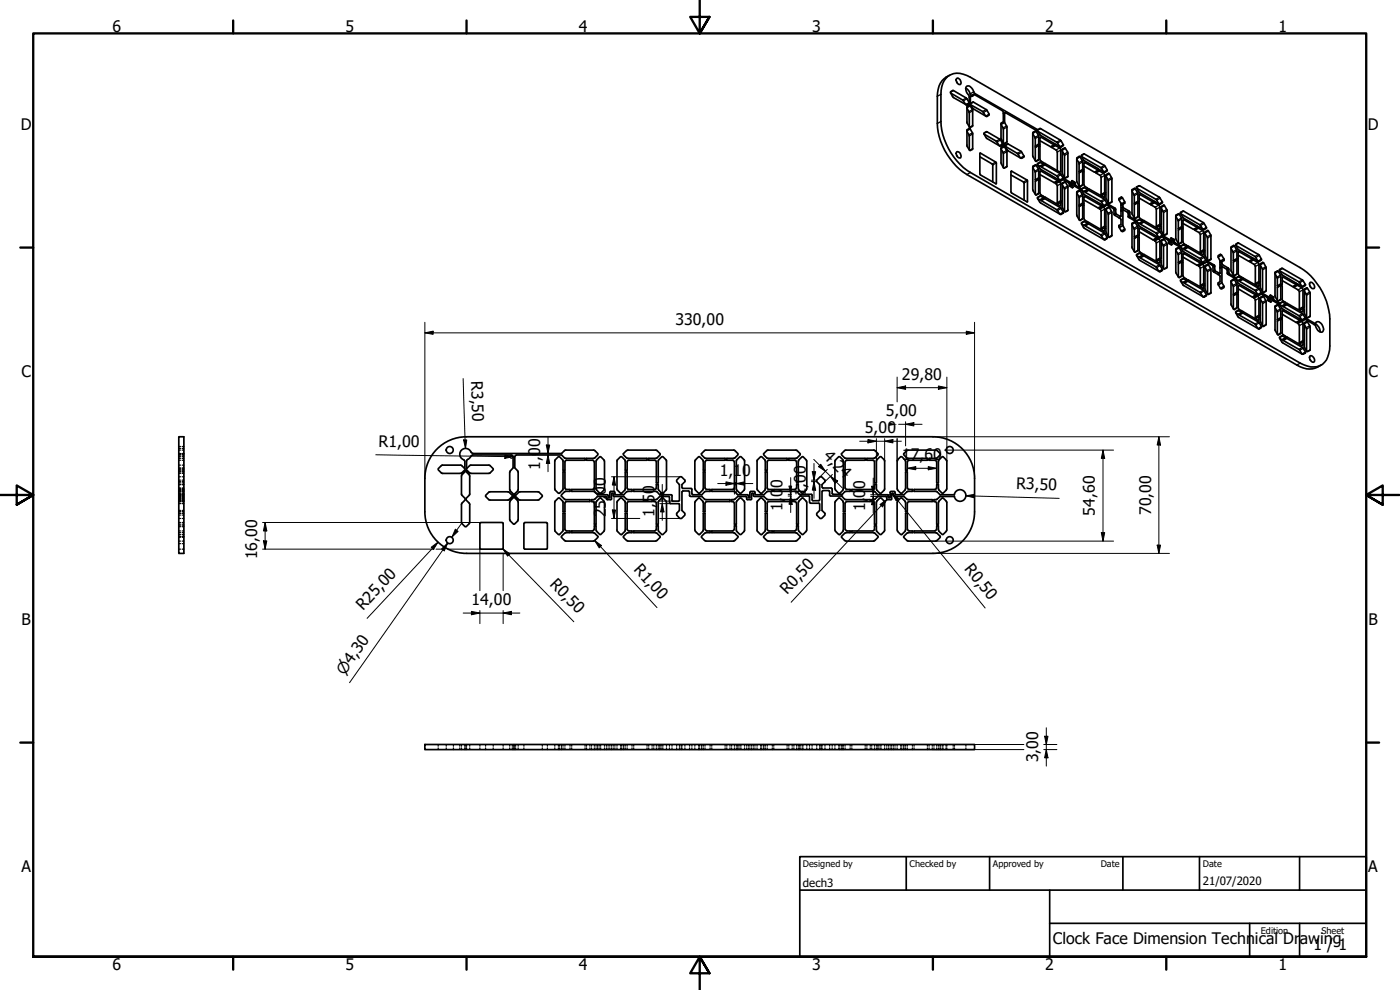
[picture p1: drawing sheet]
<svg xmlns="http://www.w3.org/2000/svg" width="420mm" height="297mm" viewBox="0 0 420 297" stroke-linecap="round" stroke-linejoin="round" font-family="sans-serif">
<defs><g id="words">
<g font-size="4.8">
<text x="33.7" y="9.6">6</text>
<text x="103.7" y="9.6">5</text>
<text x="173.7" y="9.6">4</text>
<text x="243.7" y="9.6">3</text>
<text x="313.7" y="9.6">2</text>
<text x="383.7" y="9.6">1</text>
<text x="6.2" y="38.9">D</text>
<text x="410.5" y="38.9">D</text>
<text x="202.7" y="97.5">330,00</text>
<text x="6.4" y="113.1">C</text>
<text x="270.7" y="113.9">29,80</text>
<text x="410.7" y="113.1">C</text>
<text x="141.4" y="114.3" transform="rotate(88 141.4 114.3)">R3,50</text>
<text x="265.8" y="124.9">5,00</text>
<text x="259.6" y="130">5,00</text>
<text x="113.6" y="134.1" transform="rotate(1 113.6 134.1)">R1,00</text>
<text x="246.9" y="137.1" transform="rotate(45 246.9 137.1)">4,24</text>
<text x="162.1" y="141" transform="rotate(-90 162.1 141)">1,00</text>
<text x="216" y="142.7">1,10</text>
<text x="270.7" y="138.1">17,60</text>
<text x="234.9" y="149.1" transform="rotate(-90 234.9 149.1)">0</text>
<text x="234.9" y="146.5" transform="rotate(-90 234.9 146.5)">0</text>
<text x="241.9" y="149" transform="rotate(-90 241.9 149)">1,00</text>
<text x="259.7" y="149.3" transform="rotate(-90 259.7 149.3)">0</text>
<text x="259.7" y="146.7" transform="rotate(-90 259.7 146.7)">0</text>
<text x="304.9" y="146.8" transform="rotate(2 304.9 146.8)">R3,50</text>
<text x="181.9" y="155.2" transform="rotate(-90 181.9 155.2)">25,00</text>
<text x="196.4" y="155.1" transform="rotate(-90 196.4 155.1)">1,50</text>
<text x="234.9" y="153.2" transform="rotate(-90 234.9 153.2)">1,</text>
<text x="259.7" y="153.3" transform="rotate(-90 259.7 153.3)">1,</text>
<text x="328.6" y="154.7" transform="rotate(-90 328.6 154.7)">54,60</text>
<text x="345.4" y="154.5" transform="rotate(-90 345.4 154.5)">70,00</text>
<text x="77.2" y="167.8" transform="rotate(-90 77.2 167.8)">16,00</text>
<text x="190" y="171.1" transform="rotate(47 190 171.1)">R1,00</text>
<text x="289.2" y="170.7" transform="rotate(51 289.2 170.7)">R0,50</text>
<text x="164.8" y="175.5" transform="rotate(46 164.8 175.5)">R0,50</text>
<text x="236.2" y="178.5" transform="rotate(-47 236.2 178.5)">R0,50</text>
<text x="109" y="183.3" transform="rotate(-47 109 183.3)">R25,00</text>
<text x="141.5" y="181.5">14,00</text>
<text x="6.4" y="187.4">B</text>
<text x="410.7" y="187.4">B</text>
<text x="311.6" y="228.8" transform="rotate(-90 311.6 228.8)">3,00</text>
<text x="6.4" y="261.7">A</text>
<text x="410.7" y="261.7">A</text>
<text x="316" y="283.4">Clock Face Dimension Technical Dr</text>
<text x="390.1" y="283.4">awing</text>
<text x="394.2" y="285">1 / 1</text>
<text x="33.7" y="290.9">6</text>
<text x="103.7" y="290.9">5</text>
<text x="173.7" y="290.9">4</text>
<text x="243.7" y="290.9">3</text>
<text x="313.7" y="290.9">2</text>
<text x="383.7" y="290.9">1</text>
</g>
<text font-size="4.6" x="103.4" y="202.8" transform="rotate(-55 103.4 202.8)">⌀4,30</text>
<g font-size="3.4">
<text x="241" y="266">dech3</text>
<text x="361" y="265.5">21/07/2020</text>
</g>
<g font-size="2.7">
<text x="241" y="260.1">Designed by</text>
<text x="273" y="260.1">Checked by</text>
<text x="298" y="260.1">Approved by</text>
<text x="330.3" y="260">Date</text>
<text x="361" y="260">Date</text>
<text x="378.4" y="280.1">Edition</text>
<text x="396.6" y="280.1">Sheet</text>
</g>
</g></defs>
<!-- layer: Visible (ISO) -->
<g fill="none" stroke="#000" stroke-width=".51">
<path d="M284 23.4a5 5 0 0 1 6.2-.7l100 57.6a19.5 19.5 0 0 1 8.9 15.4v8.1a6.4 6.4 0 0 1-3 5.9 6.4 6.4 0 0 1-5.9-.7l-99-57.3a19.4 19.4 0 0 1-8.8-15.3v-8.1a7.2 7.2 0 0 1 1.6-4.9zM285 22.6a6.2 6.2 0 0 0-3.7 6.3v8.2a19.3 19.3 0 0 0 8.9 15.3l99 57.1a6.1 6.1 0 0 0 7.3 0M285.3 27.9l3.8 2.2 .7 1.2M287 23.7l.2-.2a1.17 1.17 0 0 1 1.1 .7 1.17 1.17 0 0 1-.2 1.2 1.45 1.45 0 0 1-1.1-1.7zM287.1 24.6l.2 .3M289.8 26.5l.7 .5 1.2 1.8M289.9 31.4l1-.6-.1-2.1-.8-1.2a1.08 1.08 0 0 1 .5-1.7 3.1 3.1 0 0 1 2 2.3l18.9 10.8-.3 .2M289.9 31.4l.3 .1M290.2 39.4l.7 1.4v4.1M290.2 32.4l.7 1.4v4.2M290.2 31.5l.8-.4v.5l-.8 .5v4.7l.8 1.3v.4l-.8 .5v4.7l.9 1.5 .8-.5v-4.7l-.8-1.3M290.2 31.2v.3"/>
<path d="M290.9 30.8l-1-1.4-3.8-2.2-.9 .3 .9 1.8 3.8 2.1M291 31.2l.2-.2 .1-2.1 .7-.1 .3-.4 8.6 4.9 .2 .3v3l-.7 .5v4.4l.8 1.8 .2-.1-.2 .3M291 31.4l.2-.1 .8 1.3 4.1 2.4 .8-.5v-.2M291 31.2l.1 .1M291.1 31.2v.5l-.9 .6M291.1 31.7l.8 1.4v4.7l-.9 .6M291.1 38.3v.4l-.9 .5M291.2 31l.8-.4 4.1 2.3 .8 1.4-1 .5M291.3 31.4l3.6 2.1 .9 1.3M291.3 28.9l-.4 .3M292.3 28.4l-.9 .5M301.5 36.8l.7 1.2v4.7l-.8 .5"/>
<path d="M301.6 33.8l-.5 .2M309.9 40l1.1-.6-.2-.1-.9 .6v6.9l1.1 1.6 .7-.5v-4.3M311 39.4a3.9 3.9 0 0 1 .7 3.8M311.4 39.4l-9.7-5.6-.2 .2v2.8l-1.1 .5 .7 1.3v4.3M311.4 39.4l.8 1.2 4.2 2.4v.5l-1.1 .6-3.2-1.9M311.4 39.4l5.9 3.3 .7 1.2M311.4 38.9l.8-.4 6 3.5 1 1.5-1.1 .6M287 45.7a1.03 1.03 0 0 1 1.3 .4 1.03 1.03 0 0 1-.2 1.3 1.45 1.45 0 0 1-1.1-1.7zM287.1 46.6l.2 .3M294.1 47l3.8 2.3v5.3M294.1 46l4.9 2.8v6.4l-4.9-2.8zM295.3 40.2l3.7 2.1 .8 1.4"/>
<path d="M300 43.7l.9-.5-.7-1.4-4.1-2.3-.8 .4 .9 1.7 3.8 2.2 .9-.4 .3 .1v.4l-.8 .5v4.5l.8 1.5 .2 .1 .8-.5v-4.7l-.8-1.3M300.4 44.7l.7 1.2v4.4M300.9 43.2l.3 .1-.2 .1M301.2 43.8h.5l.9 1.5 3.8 2.2 .9-.4v-.3M301.4 43.4l.3 .2-.3 .1v.3l-1 .6M301.7 43.6l.8-.4 3.9 2.2 .9 1.4-1 .6M301.8 43.9l3.7 2.3 .7 1.2M303.4 52.5l3.9 2.3v5.3M303.5 51.4l4.9 2.8v6.4l-4.9-2.8zM309.9 40.2a3.9 3.9 0 0 1 .8 3.7M309.9 50.3a4.1 4.1 0 0 1 .8 3.7M309.9 50.1v6.8l1.1 1.6 .7-.4v-4.3"/>
<path d="M310 49.9l.8-.4 .2 .1-1.1 .5zM310.7 58.3v-3.9l1-.6 .4 .2 .1 4.2 1 .7v.5l-1.1 .6-.7-.4M310.7 48.2v-4l1-.6 .4 .3v3.9l.2 .4 .9 .6v.5l-1.1 .6-.7-.4M310.7 54l.3 .2M310.7 43.9l.3 .2M311 49.6a3.9 3.9 0 0 1 .7 3.8M311.8 53.8l.3-.2-.4-.2-1 .6M311.8 43.7l.3-.2-.4-.3-1 .7M312.1 53.6v-2.1l.2-.2 5.1 2.9M312.1 43.5v-2.1l.2-.3 4.1 2.4M312.5 59.8v.4l1.1-.6v-.5l-.4 .3-1-.6-.9 .4 1 1.7 5.9 3.4 1-.4v-.2l-1.1 .5M312.5 50.1l4.8 2.8 .7 1.2 1.1-.6"/>
<path d="M313.2 49.3l-1-.6-.9 .4 1 1.7 5.1 3v.4l-1 .6-4.3-2.4M313.2 49.2l.4-.2v.5l-1.1 .6v-.5M313.6 59.1l4.6 2.7 .1-1.1M313.6 59.6l4.6 2.7 1 1.4M313.6 49.5l4.6 2.6 .9 1.4M315.7 44.2l1.4 .9 .2 .5v5.6M316.4 43.4l.3-.2v.5l-1 .5v-.3M316.7 55l.6 .7v5.2M316.7 43.2l1.6 .9 .9-.4v-.2M316.7 43.7l1.6 1.1v6.7l-.3 .1-4.4-2.6M317.4 54.2l.4-.2v.4l-1.1 .6v-.4M317.8 54l.7 .2 .6-.3 1.6 .9 .3 .9 .8 .6 .2-.1v-1.2l.2-.2 .3 1.1 2.1 1.2"/>
<path d="M317.8 54.4l.5 .5v5.3M318.8 45.3l.7 1.4v6.6M318.8 55.4l.7 1.4v6.6M318.8 55.2l.9-.6-.9 .4v5.5M319.1 53.5l2 1.2 .4 1 .2-1.5 .8 .5 .4 1 1.7 1-.4 .2M319.7 54.6l.8 1.4v7.1l-.8 .5-.2-.1a2.73 2.73 0 0 1-.7-2.6l-.5-.2-1 .6M319.7 44.5l.8 1.3v7.2l-.8 .5-.9-1.5v-7.1l.7-.5 .2 .1-.9 .6M321.6 55.7l-.4 .2M322.1 54.8l-.5 .3M323.2 47.8l.6 1.2v2.5M323.2 57.9l.6 1.2v2.5M323.2 47.6l1-.6-.3-.1-.7 .6v6.9l1 1.7 .7-.6v-4.3"/>
<path d="M323.2 57.8l1-.6-.3-.1-.7 .5v6.9l1 1.7 .7-.5v-4.3M323.8 55.8v-3.9l1.1-.7 .4 .3v3.9l.2 .5 .9 .5v.5l-1.1 .6-.7-.4M323.8 51.5l.4 .2M324.2 47a3.9 3.9 0 0 1 .7 3.8M324.2 57.2l.7 1.3v2.4M324.6 57.1l.8 1.3 5.2 3v.4l-1 .6-4.3-2.4M324.6 47l5.9 3.3 .7 1.2M324.6 56.7l.8-.4 1 .6M325 51.3l.3-.3-.4-.2-1.1 .7M325.3 49.8l3.2 1.9 1.1-.7-4.1-2.2-.2 .2v2M325.7 57.7l4.6 2.7 .9 1.3 1-.6M326.4 56.8l.3-.2v.5l-1 .6v-.4"/>
<path d="M326.7 57.1l4.7 2.6 .8 1.4M326.7 56.6l4.6 2.6 .2-1M328.9 51.5v.4l1-.6v-.5l-.3 .2v-.4l-4.2-2.4-.9-1.6 .8-.4 6.1 3.4 .9 1.4-1 .6M328.9 51.9l1.6 1.1v5.4M329.9 50.8l1.6 .9 .8-.4v-.3M329.9 51.3l1.3 .7 .3 .4v5.4M330.5 58.4l.3 .2M331.6 58.2l.3-.2-.4-.2-1 .6M331.9 52.8l.7 1.3v6.7M331.9 52.7l1-.6-.2-.1-.8 .6v5.4M332.9 52.1l.8 1.4v7.1l-.8 .5-.2-.2a3.2 3.2 0 0 1-.8-2.5l-.4-.2-1 .6M335.8 59.9l1.1-.5-.4-.3-.7 .4v.4l.6 1.1"/>
<path d="M336.9 59.4l.7 1.2M339.7 57.2l1-.6-.2-.1-.8 .4 .1 7.4 .9 1.3 .7-.5 .1-4.3 .4 .2v4.2l1 .8v.4l-1 .6-.7-.4M339.7 57.3a4.2 4.2 0 0 1 .7 3.7M340.7 56.6a4.1 4.1 0 0 1 .8 3.8M341.2 56.5l5.7 3.3 .8 1.3M341.9 59.4l3.2 1.9 1-.7v-.4l-4.2-2.5-.8-1.3v-.3l.7-.4 6.1 3.5 1 1.4-1 .6M312.5 60.2l4.8 2.8 .7 1.2M317.3 60.9l.3 .2M318.4 60.7l.4-.2-.5-.3-1 .7M323.8 65.9v-3.9l1.1-.6 .4 .2 .1 4.2 1 .7v.5l-1.1 .6-.7-.4M323.8 61.6l.4 .2M325 61.4l.3-.2-.4-.3-1.1 .7"/>
<path d="M325.3 61.2v-2l.2-.3 5.1 2.9M325.7 67.4v.4l1-.6v-.5l-.3 .3-1.1-.6-.8 .5 .9 1.6 6 3.4 .9-.3v-.3l-1 .6M325.7 67.8l4.6 2.7 .9 1.3M326.7 66.7l4.6 2.7 .2-1.1M326.7 67.2l4.7 2.7 .9 1.4M329.9 62.6l.6 .5v5.4M330.5 68.5l.3 .2M330.6 61.8l.4-.2v.4l-1.1 .6v-.4M331 61.6l.7 .2 .5-.3 2.1 1.2 .1 1.7 2 1.5v1.5l-.6 .3v.4l.7 1.2 1.1-.5v.3l-.7 .4-.4-.2M331 62l.5 .7v5.2M331.6 68.3l.3-.2-.4-.2-1 .6M331.9 63l.7 1.2v6.8"/>
<path d="M331.9 62.8l1-.6-.2-.1-.8 .6v5.4M332.9 62.2l.8 1.4v7.1l-.8 .5-.2-.1a3.2 3.2 0 0 1-.8-2.6l-.4-.2-1 .6M335.9 65.3v.1M336.4 64.9l-.6 .4M336.4 61v3.9l-1.5-.8-.3-1.6-2.4-1.4M336.4 61l.1 .6M336.4 63.2h.1M336.5 61.2l1.1-.6v.3l-.6 .4M337 61.3v.9l1.9 1.2 .3 1.6 2 1.2-.4 .2M337 61.3l-.6 .3M337 63l-.6 .3M337 67.7l.6 1.1"/>
<path d="M339.7 67.5a4.2 4.2 0 0 1 .7 3.6M339.7 67.3l1-.6-.2-.1-.8 .5v7.1l1 1.5 .8-.6v-4.2M340.4 61l1.1-.6 .4 .2-1.5 .8v3.9M340.4 75.5v-3.9l1.1-.7 .4 .3v4.1l1 .8v.5l-1 .5-.7-.3M340.4 61l.3 .2M340.4 71.1l.3 .3M340.7 66.7a4.1 4.1 0 0 1 .8 3.8M341.2 66.6l.8 1.3 5.2 3v.5l-1.1 .6-4.2-2.5M341.2 66.6l-2.5-1.4-.2-1.4-1.5-.8v4.7l-1.1 .5v-.5M341.2 66.2l.7-.4 1 .6 .4-.2v.4l-1.1 .6v-.3M341.5 71l.4-.3-.4-.2-1.1 .6M341.9 60.6l.1-2.3 4.1 2.3"/>
<path d="M341.9 70.7l.1-2.3 5.2 3M342.2 67.2l4.7 2.7 .8 1.3 1.1-.6M342.2 77.4l4.7 2.7 .8 1.3M342.9 76.5l.4-.2v.5l-1.1 .6v-.5M342.9 76.6l-.9-.6-.9 .4 .9 1.7 6 3.4 .9-.4v-.2l-1 .6M343.3 66.2l4.6 2.6 .2-1.1 .4-.2-.4-.2-1.1 .6M343.3 76.8l4.6 2.6 1 1.5M343.3 76.3l4.6 2.6 .2-1.1M343.3 66.6l4.6 2.7 .9 1.3M345.4 61.5l1.6 1v5.4M346.1 60.6l.4-.2v.4l-1.1 .7v-.5M346.5 72.2l.5 .7v5.1"/>
<path d="M346.5 60.4l1.4 .9 1-.4v-.3M346.5 60.8l1.4 .9 .2 .5v5.1M347 78l.4 .3M347 67.9l.4 .2M347.2 71.3l.3-.2v.5l-1 .6v-.5M347.5 71.1l.5 .3 .8-.4 1.7 1 .3 1.1 .7 .4 .2-.2v-1.2l.2-.1 .4 1.1 2 1.1M347.5 71.6l.6 .7v5.2M348.1 77.9l.4-.3-.4-.1-1.1 .5M348.5 62.4l.7 1.4v6.6M348.5 72.5l.7 1.4v6.6M348.5 62.2l.9-.6-.2-.1-.7 .5v5.5M348.5 72.4l.9-.6-.2-.1-.7 .4v5.5"/>
<path d="M348.8 70.6l2 1.2 .4 1h.2v-1.4l.9 .4 .2 .9 1.8 1.1-.3 .2M349.4 71.8l.9 1.5v6.8l-.9 .7-.2-.2a2.67 2.67 0 0 1-.7-2.5l-.4-.3-1.1 .7M349.4 61.6l.9 1.6v6.8l-.9 .7-.2-.2a2.73 2.73 0 0 1-.7-2.6l-.4-.2-1.1 .6M351.3 72.8l-.4 .3M351.8 72l-.4 .2M352.9 64.9a3.9 3.9 0 0 1 .7 3.7M352.9 75.1a3.9 3.9 0 0 1 .7 3.6M352.9 64.8l1-.6-.2-.1-.8 .6v6.9l1 1.6 .7-.5v-4.3M352.9 74.9l1-.6-.2-.1-.8 .7v6.8l1 1.6 .7-.4v-4.4M353.6 72.9v-3.9l1-.6 .4 .2 .1 4.2 1 .8v.4l-1.1 .7-.7-.5M353.6 68.6l.3 .2M353.6 78.7l.3 .3"/>
<path d="M353.9 64.2l.7 1.4v2.4M353.9 74.3a3.9 3.9 0 0 1 .7 3.9M354.3 74.2l.9 1.4 5.2 2.9v.5l-1.1 .6-4.3-2.5M354.3 64.1l5.7 3.3 .9 1.4M354.3 73.8l.8-.3 1 .5M354.7 68.4l.3-.2-.4-.2-1 .6M354.7 78.5l.3-.2-.4-.1-1 .5M355 67l3.2 1.8 1.1-.6v-.4l-4.2-2.5-.8-1.6 .9-.3 5.9 3.4 1 1.4-1 .6M355 68.2v-2l.2-.2 4.1 2.2M355 78.3v-2l.2-.2 5.2 2.9M355.4 74.9l4.6 2.6 .8 1.2M356.1 74l.4-.2v.4l-1.1 .7v-.4"/>
<path d="M356.5 73.8l4.6 2.6 .2-1M356.5 74.2l4.8 2.8 .6 1.1M358.6 69.1l1.6 1.1v5.4M359.3 68.2l.4-.2v.4l-1.1 .7v-.5M359.7 79.8l.5 .7v5.1M359.7 68.4l1.6 1.2v5.3M359.7 68l1.6 .9 .8-.4v-.3M360.2 75.6l.4 .1M360.4 78.9l.3-.2v.5l-1 .6v-.4M360.7 79.2l.6 .5v5.4M361.3 75.4l.3-.2-.3-.3-1.1 .7M361.3 79l.8-.4 1.9 1.1 .1 1.8 2 1.3v1.7l-.5 .4v.4l.7 1.2 .3 .2 .7-.4v-.4"/>
<path d="M361.6 70l.8 1.4v6.6M361.6 80l1-.6-.1-.1-.9 .6v5.4M361.6 69.8l1-.5-.1-.2-.9 .7v5.4M361.9 78.1l-1.1 .6 .5 .3M361.9 78.1l2.5 1.5 .2 1.6 1.4 .8 .1-3.8M362.1 78.6l-.8 .4-.6-.3M362.6 79.4l.8 1.4v7.1l-.8 .5-.1-.1a2.97 2.97 0 0 1-.9-2.6l-.3-.2-1.1 .6M362.6 69.3l.8 1.3v7.2l-.8 .5-.1-.1a3 3 0 0 1-.9-2.6l-.3-.2-1.1 .5M365.6 77.1l1-.6-.3-.2-.7 .4v.4l.5 1.1M366.1 78.2l.2 .5M366.3 78.3l1-.6v.5l-.6 .3M366.6 76.5l.7 1.2"/>
<path d="M366.7 78.5l.1 .8 1.9 1.3 .3 1.6 2 1.2-.4 .2M366.7 78.5l-.6 .3M369.4 74.3l1.1-.5-.3-.2-.8 .6v7.1l.8 1.3 .3 .1 .7-.4v-4.3l.4 .2 .1 4.1 1 .9v.4l-1.1 .6-.7-.4M369.4 74.5l.7 1.2v2.5M370.1 78.2l1.1-.6 .4 .2-1.5 .8v3.9M370.1 78.2l.4 .2M370.5 73.8a4.4 4.4 0 0 1 .7 3.8M370.9 73.6l5.7 3.3 .8 1.4M371.6 76.6l3.2 1.8 1.1-.6-4.1-2.3-.2 .2v2.1M375.2 78.2v.4l1-.6v-.5l-.3 .3v-.5l-4.2-2.3-.9-1.7 .8-.4 6.2 3.5 .8 1.4-1 .5M375.2 78.6l1.2 .8 .3 .5v5.2M376.2 78l1.6 1.1v5.4"/>
<path d="M376.2 77.5l1.6 1 .8-.5v-.2M378.2 79.6l.7 1.2v6.8M378.2 79.4l1-.5-.2-.2-.8 .5v5.5M379.2 78.9l.8 1.5v6.8l-.8 .6-.2-.1a2.67 2.67 0 0 1-.8-2.6l-.4-.2-1.1 .6M353.6 83.1v-3.9l1-.7 .4 .3 .1 4.1 1 .8v.5l-1.1 .6-.7-.4M355.4 84.9l4.6 2.8 .9 1.2M356.1 84.1l.4-.2v.5l-1.1 .5v-.3M356.1 84.2l-.9-.6-.9 .4 .8 1.6 6 3.5 1-.3v-.3l-1 .6M356.5 83.9l4.6 2.6 .2-1M356.5 84.4l4.6 2.6 1 1.5M360.2 85.6l.4 .3M361.3 85.5l.3-.2-.3-.2-1.1 .5"/>
<path d="M361.6 80.1l.8 1.4v6.6M365.6 84.8v.7l1.1-.7v-4.7h.2l1.3 .8 .2 1.3 2.4 1.5 .8 1.3 5.3 3.1v.4l.4-.2v.5l-1.1 .5v-.4M365.6 82.3v.1M366.1 80.2l.2 .1M366.1 82l-.6 .3M366.7 84.8l.6 1.1-1 .6M366.8 80.1l-.7 .3M369.4 84.4v7l1.1 1.5 .7-.6v-4.2l.4-.2-.4-.2-1.1 .6M369.4 84.6l.7 1.2v2.5M369.4 84.3l.8-.6 .3 .2zM370.1 92.6v-3.9l1.1-.6 .4 .2 .1 4.2 .2 .4 .8 .4v.4l-1.1 .6-.7-.4M370.1 88.3l.4 .2"/>
<path d="M370.5 83.9a4.6 4.6 0 0 1 .7 3.8M371 83.4l.5-.4 1.2 .6 .3-.2v.4l-1.1 .6v-.4M371.6 86.7l4.3 2.4 1-.6-5-2.9-.3 .3v2M371.9 84.4l4.7 2.7 .8 1.3 1.1-.6M371.9 94.5l4.7 2.7 .8 1.3M372.7 93.6l.3-.1v.4l-1.1 .6v-.4M372.7 93.7l-1.1-.6-.8 .4 .9 1.7 6.1 3.5 .8-.4v-.3l-1 .6M373 83.4l4.6 2.6 .2-1.1 .4-.2-.4-.2-1.1 .6M373 93.5l4.4 2.6 .4-.1v-1l.4-.1-.4-.3-1.1 .6M373 83.8l4.7 2.7 .8 1.3M373 93.9l4.8 2.8 .8 1.3M376.2 89.3l.5 .8v5.1"/>
<path d="M376.7 85.1l.4 .2M376.7 95.2l.4 .2M377.3 88.3l.7 .3 .5-.4 1.7 1 .3 .9 .8 .5 .1-1.3 .2-.1 .4 1 2 1.2M377.3 88.8l.5 .7v5.1M378.2 89.7l.7 1.2v6.8M378.2 89.5l1-.6-.2-.1-.8 .5v5.6M378.5 87.8l2.1 1.2 .3 1 .2-.1 .1-1.3 .8 .4 .2 .9 1.8 1.1-.3 .2M379.2 88.9l.8 1.6v6.8l-.8 .7-.2-.2a2.83 2.83 0 0 1-.8-2.6l-.4-.2-1.1 .6M381.1 90l-.4 .3M381.5 89.2l-.4 .2M382.7 82.1a4.4 4.4 0 0 1 .6 3.7M382.7 92.3a4.2 4.2 0 0 1 .6 3.6"/>
<path d="M382.7 81.9v7l.9 1.4 .8-.4v-4.3M382.7 92.1l.9-.6-.2-.1-.7 .5v7.1l.9 1.5 .8-.5v-4.3M382.7 81.6l.7-.3 .2 .1-.9 .5zM383.3 90.1v-3.9l1.1-.6 .4 .2v4.2l1 .7v.5l-1 .6-.8-.4M383.3 95.9l.4 .2M383.3 85.8l.4 .2M383.6 81.4a3.9 3.9 0 0 1 .8 3.8M383.6 91.5a3.9 3.9 0 0 1 .8 3.8M384 91l.8-.4 1 .6 .4-.2v.4l-1.1 .6v-.4M384 91.4l.8 1.2 5.3 3.1v.4l.4-.2v.4l-1.1 .7v-.4M384 81.3l5.8 3.3 .9 1.3M384.4 95.7l.4-.1-.4-.3-1.1 .6"/>
<path d="M384.4 85.6l.4-.2-.4-.2-1.1 .6M384.8 84.2l3.2 1.8 1-.6-4.1-2.3-.1 2.3M384.8 94.3l4.2 2.5 1.1-.7-5-2.8h-.3v2.3M385.1 92l4.9 2.8 .7 1.2 1-.6M386.2 91l4.6 2.6 .2-1.1 .4-.2-.4-.2-1 .6M386.2 91.4l4.6 2.7 .9 1.3M388.3 85.8v.4l1.1-.6v-.5l-.4 .3v-.5l-4.1-2.3-.9-1.7 .8-.4 6.2 3.6 .8 1.3-1 .6M388.3 86.2l1.5 .9 .2 .5v5.1M389.4 97l.6 .7v5.2M389.4 85.1l1.6 1 .8-.5v-.2M389.4 85.6l1.6 1.1v5.4M390 92.7l.3 .2"/>
<path d="M390.5 95.9l.6 .3 .6-.4 3.1 1.8 .1 .5a1.69 1.69 0 0 0 2 1.5 2.24 2.24 0 0 0-1.4-3.1l-.6 .3-.1 .3M390.5 96.3l.5 .8v5.1M391.4 97.3l.7 1.4v6.6M391.4 87.2l.7 1.4v6.6M391.4 87l1-.5-.2-.2-.8 .5v5.5M391.4 97.1l1-.5-.2-.2-.8 .6v5.5M391.7 95.4l3.1 1.7-.4 .3M392.4 86.5l.8 1.4v6.9l-.8 .6-.2-.1a2.67 2.67 0 0 1-.8-2.5l-.4-.3-1 .6M392.4 96.6l.8 1.5v6.9l-1 .5a2.83 2.83 0 0 1-.8-2.6l-.4-.3-1 .6M393.1 84.9l.2-.2a1.35 1.35 0 0 1 1.1 1.8 1.21 1.21 0 0 1-1.3-1.6zM393.1 85.8l.2 .3M394.8 97.2l1 1 .4 1.4"/>
<path d="M383.3 100.3v-4l1.1-.6 .4 .2v4.2l1 .8v.4l-1 .7-.8-.5M385.1 102.2l4.7 2.6 .9 1.4M385.8 101.3l.4-.2v.4l-1.1 .7v-.5M385.8 101.3l-1-.5-.8 .3 .9 1.8 5.9 3.4 1-.4v-.3l-1 .6M386.2 101.1l4.5 2.6 .3-.1v-.9l.4-.2-.4-.3-1 .7M386.2 101.5l4.8 2.8 .8 1.3M390 102.9l.3 .1M393.1 106.9l.2-.2a1.18 1.18 0 0 1 1 .7 1.18 1.18 0 0 1-.2 1.3l-.8-.6zM393.1 107.9l.2 .2M53.7 131h1.5v35h-1.5zM132.5 139.7l-1 .9v.4l1 .9M139.1 137.9l.3 .5"/>
<path d="M139.5 138.4v2.2l-1.3-1-5.7 .1M141.3 139.6h5.4l1.3 1v.4l-1.1 1h-5.6M141.3 136.9l-.4 .6-.8 .6-.1 2.5 1.3-1M141.4 135.7a1.75 1.75 0 0 0-2.9-.7 1.75 1.75 0 0 0 .6 2.9M141.4 135.7l.5 .3M141.8 136.5h11.7M141.8 136.6l-.4 .3M153.5 136.6l.5 .5M154 137v3.4l-.8 .9M154.5 137v3.4l.9 .9M155 136.6l-.5 .5M155 136.5h13.5l1.3 1"/>
<path d="M166.5 138.3v8.6l1.1 1.1h.3l1-1.1 .1-5.3h.5v4.8l.5 .5M166.5 138.3l1.1-1.3h.3l1.1 1.3M169.7 135.1h8.6l1.2 1v.3l-1.2 1.1h-2.3v.6h1.9M169.7 137.5h5.9v.6h-5.5M169.8 135.1l-1.3 1h-26.6M170 138.1l-.5 .5v2.5h-.5v-2.8M177.8 138.1l.5 .5 .1 7.8-.6 .5M178.9 138.3v8.4M178.9 138.3l1.1-1.3h.3l1.1 1.3M181.4 138.3v8.4M185.2 138.3l1-1.3h.4l1 1.3M185.2 138.3v8.6l1 1.1h.4l.9-.9 .1-5.5h.6v4.8l.2 .4 1.3 .1v.5h-1.3"/>
<path d="M188 135.2l-.9 .9v.3l.9 1M188.1 137.4l.3 .1M188.4 135.1h8.4l1.3 1v.3l-1.1 1.1h-2.3v.6h1.8l.4 .2 .1 6.6h.5v-6.6M188.4 137.5h5.8v.6l-5.8 .1-.2 .4v2.5h-.6v-2.8M188.4 135.1l-.3 .1M197.5 138.3l1.1-1.3h.3l1.1 1.3M200 138.3v8.4l-1.1 1.3h-.3l-1-1.1-.1-1.5h-.5v1l-.3 .4-6.5 .1v.5l6.8 .1 1 .9 3.6 .1 .1 1.8 1.9 .1M208.5 138.3v8.4M208.6 138.3l1.1-1.3h.2l1.1 1.3M211.1 138.3v2.8h.5v-2.5M211.5 135.2l-1 .9v.3l1 1M211.5 137.4l6.1 .1v.6h-5.5l-.5 .5"/>
<path d="M211.5 135.2l8.9-.1 1.1 1v.3l-1.1 1.1h-2.3v.6h1.8M219.9 138.1l.4 .5M221 138.3v6.6h-.6v-6.3M223.3 138l.2 .3M223.3 138l-.9-1h-.3l-1.1 1.3M223.5 138.3l-.2 8.7M227.2 138.3v8.6l1.1 1.1h.3l1-.9M229.5 138l.2 .3M229.6 138l-1-1h-.3l-1.1 1.3M230.4 137.5h5.8v.6h-5.4M230.4 135.1h8.4M230.5 135.1l-1.3 1v.3l1.3 1.1"/>
<path d="M230.7 138.1l-.4 .5v2.5h-.6v-2.8M238.5 138.1l.5 .5 .1 6.3h.5v-6.6M238.8 137.5h-2.1v.6h1.9M238.9 135.1l1.3 1v.3l-1.3 1.1M241.9 138l.2 .3M241.9 138l-.9-1h-.3l-1.1 1.3M242.1 138.3v8.4M250.6 138.3v8.4M252.9 138l.1 .3M253 138l-1-1h-.3l-1.1 1.3M253.1 138.3v2.8h.5v-2.5M253.8 135.1l-1.3 1v.3l1.3 1.1"/>
<path d="M253.9 135.1l8.7 .1M253.9 137.5h5.8v.6h-5.6M254.2 138.1l-.5 .5M262 138.1l.4 .5v6.3h.6v-6.6M262.6 137.4l-2.4 .1v.6h1.7M262.6 135.2l.9 .9v.3l-.9 1M263 138.3l1.1-1.3h.3l1.1 1.3M265.5 138.3v8.6l-1.1 1.1h-.3l-1-1.1-.1-1.5h-.6v1.2l-.4 .3M269.2 138.3l.2 8.7M269.4 138l.9-1h.3l1.1 1.3M269.4 138l-.1 .3M271.8 138.3v2.8h.5v-2.5"/>
<path d="M272.2 135.2l-1 .9v.3l1 1M272.2 137.4l6.1 .1v.6h-5.5l-.4 .5M272.2 135.2l8.9-.1 1.1 1v.3l-1.1 1.1h-2.3v.6h1.8l.5 .5M281.6 138.3v6.6h-.5v-6.3M281.7 138.3l1.1-1.3h.2l1.1 1.3M284.2 138.3l-.1 8.6-1.1 1.1h-.2l-1.1-1.1-.1-1.5h-.5v1M127.5 153.6a12.5 12.5 0 0 0 12.5 12.4h140a12.5 12.5 0 0 0 12.5-12.4M127.5 153.5v-10a12.5 12.5 0 0 1 12.5-12.5h140a12.5 12.5 0 0 1 12.5 12.5v10M132.5 141.9l5.7 .1 1.4-1v.5l-1.1 1.4v5.3l1.1 1.3v.5l-1 1M138.5 151.4v5.3l1.1 1.3h.3l1-1.1 .1-5.5M138.6 151l-.1 .3M140.8 151l.2 .3"/>
<path d="M141.3 142l-1.4-1v.5l1.1 1.3v5.5l-1.1 1.2v.5l.9 1M144.2 156.8l-.2 .3v7.4l.2 .3M144.3 156.8h6.4M146.7 147.7l-1 .9v.4l1.2 1h5.5l1.3-1h.4v.3l-.9 .9M146.7 147.7h6.1M150.8 156.8l.2 .3v7.4l-.2 .3M153 141.6v5.4M153 150.6v5.4M153 156l.2 .3M153 147l.2 .3M153.2 156.3l.9 1h.3l1-1M153.2 147.3l.9 1v.3h-.4l-.9-.9"/>
<path d="M153.2 150.2l-.2 .4M153.2 141.3l-.2 .3M155.3 150.2l.1 .4M155.3 141.3l.1 .3M155.4 147.3l-1 1v.3h.3l1-.9M155.4 156l-.1 .3M155.4 147l-.1 .3M155.5 141.6v5.4M155.5 150.6v5.4M157.5 156.8h6.5M157.5 156.8l-.2 .3 .1 7.6 6.6 .1 .2-.3M161.4 147.6l-5.7 .1"/>
<path d="M161.4 150h-5.3l-1.4-1h-.3v.3l1 .9M161.4 147.6l.4 .1M161.8 147.7l1 .9v.4l-1.4 1M164 156.8l.2 .3M164.3 157v7.5M166.5 150.7v8.6l1.1 1.1h.3l1-1.1 .1-5.3h.5v4.8M166.5 150.7l1.1-1.3h.3l1.1 1.3M169.5 158.8l.5 .4M169.7 149.9h7.3v.6h-6.9M169.8 159.9l-1.3 1.1v.2l1.3 1.1M169.8 147.4l-1.3 1.1v.3l1.3 1.1M170 150.5l-.5 .5v2.5h-.5v-2.8"/>
<path d="M170.1 146.9h1v.5h-1.4M170.1 159.3h1v.5h-1.4M177.8 150.5l.5 .5 .1 6.3h.5v-6.6M177.9 146.9h-6.3v.5h6.5l1.2 1h3l.2 .3v.5M177.9 159.3h-6.3v.5h6.5M178.1 159.9l1.4 1.1v.2l-1.4 1.1M178.3 158.8l-.5 .4M178.4 158.8v-1h.5v1.3M178.9 146.7l1.1 1.3h.3l1.1-1.3M178.9 159.1l1.1 1.3h.3l1.1-1.3M178.9 150.7l1.1-1.3h.3l1.1 1.3M181.4 150.7v8.4"/>
<path d="M181.7 149h-2.4l-1 .9h-.8v.6h.4M181.8 149l.2 .2M182.6 149.2l.2 .2 .2-.2M183 147.7v1.5M183.3 147.4h1M183.3 147.5l-.2 .2M184 148.2l-.3-.3-.2 .3-.1 1.6-1.2 .1-.2-.7M184 148.2l.2 .7M184.2 147.5l.3 .2M184.3 149h2.9l.8 .8M184.5 147.7l.3 .7M185.2 150.7l1-1.3h.4l1 1.3"/>
<path d="M185.2 150.7v8.6l1 1.1h.4l1-1.1v-5.3h.6v4.8M188 147.6l-.8 .8h-2.4M188.1 149.8l.3 .1M188.2 158.8l.5 .4M188.4 149.9h7.3v.6h-7.3l-.2 .5v2.5h-.6v-2.8M188.4 147.4l-.3 .2M188.4 159.9l-.3 .1M188.7 159.3h1v.5h-1.3M196.5 159.3h-6.3v.5h6.6M196.8 159.9l1.3 1.1v.2l-1.3 1.1M197 158.8l-.5 .4M197.5 150.7l1.1-1.3h.3l1.1 1.3"/>
<path d="M200 150.7v8.6l-1.1 1.1h-.3l-1-1.1-.1-1.5h-.5v1M200.7 149h-2.7l-1 .9h-.8v.6h.5l.3 .5v6.3h.5v-6.6M200.7 149l.2 .2M200.9 149.2v1.7M201 150.8l.2 .3M201.2 151.1h2.4M203.7 151.1l.2 .2M204.7 146.3v-.9l.8-.9v-.4l-1-1h-.5l-.9 1v.4l.8 .9v4.7l-.2 .3M204.7 147.6v5.5l.8 .9v.5l-1 1.1h-.5l-.9-1.1v-.5l.8-.9v-1.7M204.7 146.3l.2 .2M204.9 147.3h1.8M204.9 146.5h2.6"/>
<path d="M204.9 147.4l-.2 .2M206.7 147.4l.2 .2M206.9 147.6v1.1l.3 .2M207.2 149h3.4l.9 .8M207.4 146.6l.2 .2v1.4l.3 .2M208.5 150.7v8.4M208.6 146.7l1.1 1.3h.2l1.1-1.3M208.6 159.1l1.1 1.3h.2l1.1-1.3M208.6 150.7l1.1-1.3h.2l1.1 1.3M211.1 150.7v2.8h.5v-2.5M211.5 147.6l-.9 .8h-2.7M211.5 149.8l7.6 .1v.6h-7l-.5 .5"/>
<path d="M211.6 158.8v-4.8h-.5v5.1M211.6 146.4v-4.8h-.5v5.1M211.6 146.4l.3 .4 1.2 .1v.5l-1.6 .2M211.6 158.8l.5 .4M211.8 159.9l-.3 .1M212.1 159.3h1v.5h-1.3M219.9 150.5l.4 .5M219.9 146.9h-6.3v.5h6.6l1.2 1h2.9l.2 .3M219.9 159.3h-6.3v.5h6.6M220.2 159.9l1.3 1.1v.2l-1.3 1.1M220.3 146.4l-.4 .5M220.3 158.8l-.4 .4"/>
<path d="M220.4 146.4v-1h.6v1.5l1.1 1.1h.3l.9-.9M220.4 158.8v-1h.6v1.5l1.1 1.1h.3l.9-1M221 150.7v6.6h-.6v-6.3M223.3 150.4l.2 .3M223.3 150.4l-.9-1h-.3l-1.1 1.3M223.5 150.7l-.2 8.7M224 149.2l-.2-.2h-2.4l-1 .9h-.8v.6h.3M224.6 148.7v.5M224.6 149.2l.2 .2 .2-.2M225 147.7v1.5M225.3 147.4h1M225.3 147.5l-.2 .2"/>
<path d="M225.6 148.2l-.1 1.6h-1.3l-.1-.6M225.6 148.2l.4-.2 .1 .7M226.1 148.7l.2 .2M226.3 149h2.9l1.3 .9M226.3 147.5l.3 .2M226.6 147.7l.2 .7M227.2 150.7v8.6l1.1 1.1h.3l1-1M229.5 150.4l.2 .3M229.6 150.4l-1-1h-.3l-1.1 1.3M230.3 158.8v-4.8h-.6l-.2 5.4M230.3 158.8l.4 .4M230.4 149.9h7.3v.6h-6.9"/>
<path d="M230.5 147.4l-1.3 1h-2.4M230.5 159.9l-1.3 1.1v.2l1.3 1.1M230.7 146.9l-.4-.5v-4.8h-.6l-.2 5.4M230.7 150.5l-.4 .5v2.5h-.6v-2.8M230.8 146.9h1v.5h-1.4M230.8 159.3h1v.5h-1.4M238.5 150.5l.5 .5 .1 6.3h.5v-6.6M238.6 146.9h-6.4v.5h6.6M238.6 159.3h-6.4v.5h6.6M238.8 149.9h-.5v.6h.3M238.9 149.9l1.3-1.1h2.5l.3 .3v1.6M238.9 147.4l1 .9 3.7 .1 .1 1.6"/>
<path d="M238.9 159.9l1.3 1.1v.2l-1.3 1.1M239 158.8l-.5 .4M239.1 158.8v-1h.5v1.3M239.6 146.7v-1.3h-.5l-.2 1.2-.4 .3M239.6 159.1l1.1 1.3h.3l.9-1M239.6 146.7l1.1 1.3h.3l.9-.9M241.9 150.4l.2 .3M241.9 150.4l-.9-1h-.3l-1.1 1.3M242.1 159.1l-.2 .3M242.1 146.7l-.2 .3M242.1 150.7v8.4M243 150.7l.2 .3h2.5l.2 .2"/>
<path d="M243.8 150l.2 .2h1.7l.2-.2M246.7 146.2v-.8l.9-.9v-.4l-1-1h-.5l-1 1v.4l.9 .9v4.6M246.7 147.4v5.7l.9 .9v.5l-1 1.1h-.5l-1-1.1v-.5l.9-.9v-1.9M246.8 146.2l.2 .2M247 147.2h1.7l.2 .3M247 146.4h2.5M247 147.2l-.2 .3M249 147.4v1.1l.2 .3M249.2 148.8h3.3l1.3 1.1M249.5 146.5l.2 .2M249.7 146.7v1.3l.3 .3M250.6 150.7v8.4"/>
<path d="M250.6 146.7l1.1 1.3h.3l1-.9M250.6 159.1l1.1 1.3h.3l1-1M252.9 150.4l.1 .3M253 150.4l-1-1h-.3l-1.1 1.3M253 146.7l-.1 .3M253 159.1l-.1 .3M253.1 150.7v2.8h.5v-2.5M253.6 158.8v-4.8h-.5v5.1M253.6 146.4v-4.8h-.5v5.1M253.7 146.4l.5 .5M253.7 158.8l.5 .4M253.8 147.4l-1 .9h-2.8"/>
<path d="M253.8 159.9l-1.3 1.1v.2l1.3 1.1M253.9 149.9h7.3v.6h-7.1M254.1 146.9h1v.5h-1.2M254.1 159.3h1v.5h-1.2M254.2 150.5l-.5 .5M261.9 146.9h-6.2v.5l6.9 .2M261.9 159.3h-6.2v.5h6.6M262 150.5l.4 .5v6.3h.6v-6.6M262.2 159.9l.4 .1M262.4 158.8l-.4 .4M262.6 149.8l-1 .1v.6h.3M262.6 147.6l.9 .8h2.9l.2 .3"/>
<path d="M263 150.7l1.1-1.3h.3l1.1 1.3M265.5 150.7v8.6l-1.1 1.1h-.3l-1-1.1-.1-1.5h-.6v1M265.8 149l.3 .2M265.9 149h-2.4l-.9 .8M266.6 148.7v.5M266.6 149.2l.3 .2 .2-.2M267.1 147.7v1.5M267.4 147.5l-.3 .2M267.4 147.4h1M268.1 148.7v-.5l-.2-.3-.2 .3-.1 1.5-.2 .2-1.2-.1-.1-.6M268.2 148.7l.2 .2M268.4 149h2.9l.9 .8"/>
<path d="M268.4 147.5l.2 .2M268.6 147.7v.5M268.7 148.2l.2 .2M269.2 150.7l.2 8.7M269.4 150.4l.9-1h.3l1.1 1.3M269.4 150.4l-.1 .3M271.8 150.7v2.8h.5v-2.5M272.2 147.6l-.9 .8h-2.4M272.2 149.8l7.6 .1v.6h-7l-.4 .5M272.3 146.4v-4.8h-.5l-.1 5.3-1.1 1.1h-.3l-.9-.9M272.3 158.8v-4.8h-.5l-.1 5.3-1.1 1.1h-.3l-.9-1M272.4 146.4l.2 .4 1.2 .1v.5l-1.6 .2"/>
<path d="M272.4 158.8l.4 .4M272.5 159.9l-.3 .1M272.8 159.3h1v.5h-1.3M280.6 159.3h-6.3v.5h6.6M280.9 159.9l1.3 1.1v.2l-1.3 1.1M281.1 146.4l-.5 .5h-6.3v.5h6.6l1.2 1h4.3M281.1 158.8l-.5 .4M281.6 150.7v6.6h-.5v-6.3M281.7 150.7l1.1-1.3h.2l1.1 1.3M284.2 150.7l-.1 8.6-1.1 1.1h-.2l-1.1-1.1-.1-1.5h-.5v1M286.4 148.4a1.75 1.75 0 0 1 2.7-1.2 1.75 1.75 0 0 1 0 2.9 1.75 1.75 0 0 1-2.7-1.2M286.4 149h-4.3l-1 .9h-.8v.6h.5l.3 .5"/>
<path d="M144.3 164.8h6.4M169.7 162.4h8.4M188 160l-.9 1v.2l.9 1M188.1 162.2l.3 .1M188.4 162.4h8.4M211.5 160l-1 1v.2l1 1M211.5 162.2l.3 .1M211.8 162.4h8.4M230.4 162.4h8.4M253.9 162.4h8.4M262.6 162.2l-.4 .1M262.6 160l.9 1v.2l-.9 1"/>
<path d="M272.2 160l-1 1v.2l1 1M272.2 162.2l.3 .1M272.5 162.4h8.4M127.5 223.4h165v1.5h-165z"/>
<circle cx="135" cy="135" r="1.05"/>
<circle cx="285" cy="135" r="1.05"/>
<circle cx="135" cy="162.1" r="1.05"/>
<circle cx="285" cy="162.1" r="1.05"/>
</g>
<g fill="#000">
<circle cx="362.1" cy="78.6" r=".25"/>
<circle cx="370.8" cy="83.7" r=".25"/>
<circle cx="240.2" cy="148.8" r=".25"/>
<circle cx="252.5" cy="148.8" r=".25"/>
</g>
<!-- layer: Hidden (ISO) -->
<g fill="none" stroke="#000" stroke-width=".38">
<path d="M53.7 136.1h.5M53.7 136.4h.5M53.7 134.5h.5M53.7 137.5h.5M53.7 138.1h.5M53.7 135.1h.5M53.7 137h.5M53.7 139.6h.5M53.7 134h.5M54.7 136.1h.5M54.7 136.4h.5M54.7 134.5h.5"/>
<path d="M54.7 137.5h.5M54.7 138.1h.5M54.7 135.1h.5M54.7 137h.5M54.7 139.6h.5M54.7 134h.5M53.7 156.8h.5M53.7 145.4h.5M53.7 144.9h.5M53.7 140.4h.5M53.7 157.8h.5M53.7 157.3h.5"/>
<path d="M53.7 147.3h.5M53.7 151.1h.5M53.7 150.4h.5M53.7 146.5h.5M53.7 149h.5M53.7 148.4h.5M53.7 154h.5M53.7 153.5h.5M53.7 141.1h.5M53.7 141.6h.5M53.7 153.1h.5M53.7 147.2h.5"/>
<path d="M53.7 151h.5M53.7 150.2h.5M53.7 146.4h.5M53.7 148.3h.5M53.7 148.8h.5M53.7 146.9h.5M53.7 149.5h.5M53.7 147.9h.5M53.7 159.3h.5M53.7 159.8h.5M53.7 149.9h.5M53.7 150.5h.5"/>
<path d="M53.7 144.5h.5M53.7 144.1h.5M53.7 143.1h.5M53.7 148h.5M53.7 147.4h.5M53.7 147.6h.5M53.7 148.6h.5M53.7 150h.5M53.7 149.3h.5M53.7 154.5h.5M53.7 155.6h.5M53.7 149.4h.5"/>
<path d="M53.7 140.6h.5M53.7 141h.5M53.7 142h.5M53.7 141.5h.5M53.7 158h.5M54.7 156.8h.5M54.7 145.4h.5M54.7 144.9h.5M54.7 140.4h.5M54.7 157.8h.5M54.7 157.3h.5M54.7 147.3h.5"/>
<path d="M54.7 151.1h.5M54.7 150.4h.5M54.7 146.5h.5M54.7 149h.5M54.7 148.4h.5M54.7 154h.5M54.7 153.5h.5M54.7 141.1h.5M54.7 141.6h.5M54.7 153.1h.5M54.7 147.2h.5M54.7 151h.5"/>
<path d="M54.7 150.2h.5M54.7 146.4h.5M54.7 148.3h.5M54.7 148.8h.5M54.7 146.9h.5M54.7 149.5h.5M54.7 147.9h.5M54.7 159.3h.5M54.7 159.8h.5M54.7 149.9h.5M54.7 150.5h.5M54.7 144.5h.5"/>
<path d="M54.7 144.1h.5M54.7 143.1h.5M54.7 148h.5M54.7 147.4h.5M54.7 147.6h.5M54.7 148.6h.5M54.7 150h.5M54.7 149.3h.5M54.7 154.5h.5M54.7 155.6h.5M54.7 149.4h.5M54.7 140.6h.5"/>
<path d="M54.7 141h.5M54.7 142h.5M54.7 141.5h.5M54.7 158h.5M53.7 164.8h.5M53.7 161.2h.5M53.7 161h.5M53.7 162.4h.5M53.7 160.4h.5M53.7 163.1h.5M54.7 164.8h.5M54.7 161.2h.5"/>
<path d="M54.7 161h.5M54.7 162.4h.5M54.7 160.4h.5M54.7 163.1h.5M131.5 223.4v.5M131.5 224.4v.5M133.9 223.4v.5M133.9 224.4v.5M136.1 223.4v.5M136.1 224.4v.5M138 223.4v.5M138 224.4v.5"/>
<path d="M138.5 223.4v.5M138.5 224.4v.5M139.5 223.4v.5M139.5 224.4v.5M139.6 223.4v.5M139.6 224.4v.5M139.9 223.4v.5M139.9 224.4v.5M140 223.4v.5M140 224.4v.5M141 223.4v.5M141 224.4v.5"/>
<path d="M144 223.4v.5M144 224.4v.5M145.7 223.4v.5M145.7 224.4v.5M148 223.4v.5M148 224.4v.5M151 223.4v.5M151 224.4v.5M153 223.4v.5M153 224.4v.5M153.7 223.4v.5M153.7 224.4v.5"/>
<path d="M154 223.4v.5M154 224.4v.5M154.1 223.4v.5M154.1 224.4v.5M154.4 223.4v.5M154.4 224.4v.5M154.5 223.4v.5M154.5 224.4v.5M154.7 223.4v.5M154.7 224.4v.5M155.5 223.4v.5M155.5 224.4v.5"/>
<path d="M157.2 223.4v.5M157.2 224.4v.5M162.8 223.4v.5M162.8 224.4v.5M164.3 223.4v.5M164.3 224.4v.5M166.5 223.4v.5M166.5 224.4v.5M167.6 223.4v.5M167.6 224.4v.5M167.9 223.4v.5M167.9 224.4v.5"/>
<path d="M168.5 223.4v.5M168.5 224.4v.5M169 223.4v.5M169 224.4v.5M169.5 223.4v.5M169.5 224.4v.5M171.1 223.4v.5M171.1 224.4v.5M171.6 223.4v.5M171.6 224.4v.5M175.6 223.4v.5M175.6 224.4v.5"/>
<path d="M176 223.4v.5M176 224.4v.5M177 223.4v.5M177 224.4v.5M177.5 223.4v.5M177.5 224.4v.5M178.4 223.4v.5M178.4 224.4v.5M178.9 223.4v.5M178.9 224.4v.5M179.3 223.4v.5M179.3 224.4v.5"/>
<path d="M179.5 223.4v.5M179.5 224.4v.5M180 223.4v.5M180 224.4v.5M180.3 223.4v.5M180.3 224.4v.5M181.4 223.4v.5M181.4 224.4v.5M182 223.4v.5M182 224.4v.5M182.5 223.4v.5M182.5 224.4v.5"/>
<path d="M183 223.4v.5M183 224.4v.5M183.5 223.4v.5M183.5 224.4v.5M184 223.4v.5M184 224.4v.5M184.5 223.4v.5M184.5 224.4v.5M185.2 223.4v.5M185.2 224.4v.5M186.2 223.4v.5M186.2 224.4v.5"/>
<path d="M186.6 223.4v.5M186.6 224.4v.5M187.1 223.4v.5M187.1 224.4v.5M187.2 223.4v.5M187.2 224.4v.5M187.6 223.4v.5M187.6 224.4v.5M188.2 223.4v.5M188.2 224.4v.5M189.7 223.4v.5M189.7 224.4v.5"/>
<path d="M190.2 223.4v.5M190.2 224.4v.5M194.2 223.4v.5M194.2 224.4v.5M194.7 223.4v.5M194.7 224.4v.5M195.7 223.4v.5M195.7 224.4v.5M196.2 223.4v.5M196.2 224.4v.5M197 223.4v.5M197 224.4v.5"/>
<path d="M197.5 223.4v.5M197.5 224.4v.5M198 223.4v.5M198 224.4v.5M198.1 223.4v.5M198.1 224.4v.5M198.6 223.4v.5M198.6 224.4v.5M198.9 223.4v.5M198.9 224.4v.5M200 223.4v.5M200 224.4v.5"/>
<path d="M200.9 223.4v.5M200.9 224.4v.5M201.7 223.4v.5M201.7 224.4v.5M203.1 223.4v.5M203.1 224.4v.5M203.9 223.4v.5M203.9 224.4v.5M204 223.4v.5M204 224.4v.5M204.5 223.4v.5M204.5 224.4v.5"/>
<path d="M204.7 223.4v.5M204.7 224.4v.5M205.5 223.4v.5M205.5 224.4v.5M206.9 223.4v.5M206.9 224.4v.5M207.6 223.4v.5M207.6 224.4v.5M208.5 223.4v.5M208.5 224.4v.5M209.7 223.4v.5M209.7 224.4v.5"/>
<path d="M209.9 223.4v.5M209.9 224.4v.5M210.5 223.4v.5M210.5 224.4v.5M210.6 223.4v.5M210.6 224.4v.5M211.1 223.4v.5M211.1 224.4v.5M211.6 223.4v.5M211.6 224.4v.5M213.1 223.4v.5M213.1 224.4v.5"/>
<path d="M213.6 223.4v.5M213.6 224.4v.5M217.6 223.4v.5M217.6 224.4v.5M218.1 223.4v.5M218.1 224.4v.5M219.1 223.4v.5M219.1 224.4v.5M219.6 223.4v.5M219.6 224.4v.5M220.4 223.4v.5M220.4 224.4v.5"/>
<path d="M221 223.4v.5M221 224.4v.5M221.4 223.4v.5M221.4 224.4v.5M221.5 223.4v.5M221.5 224.4v.5M222.1 223.4v.5M222.1 224.4v.5M222.4 223.4v.5M222.4 224.4v.5M223.5 223.4v.5M223.5 224.4v.5"/>
<path d="M224.1 223.4v.5M224.1 224.4v.5M224.6 223.4v.5M224.6 224.4v.5M225 223.4v.5M225 224.4v.5M225.6 223.4v.5M225.6 224.4v.5M226.1 223.4v.5M226.1 224.4v.5M226.6 223.4v.5M226.6 224.4v.5"/>
<path d="M227.2 223.4v.5M227.2 224.4v.5M228.3 223.4v.5M228.3 224.4v.5M228.6 223.4v.5M228.6 224.4v.5M229.2 223.4v.5M229.2 224.4v.5M229.7 223.4v.5M229.7 224.4v.5M230.3 223.4v.5M230.3 224.4v.5"/>
<path d="M231.8 223.4v.5M231.8 224.4v.5M232.2 223.4v.5M232.2 224.4v.5M236.2 223.4v.5M236.2 224.4v.5M236.7 223.4v.5M236.7 224.4v.5M237.7 223.4v.5M237.7 224.4v.5M238.3 223.4v.5M238.3 224.4v.5"/>
<path d="M239.1 223.4v.5M239.1 224.4v.5M239.6 223.4v.5M239.6 224.4v.5M239.9 223.4v.5M239.9 224.4v.5M240.2 223.4v.5M240.2 224.4v.5M240.7 223.4v.5M240.7 224.4v.5M241 223.4v.5M241 224.4v.5"/>
<path d="M242.1 223.4v.5M242.1 224.4v.5M243 223.4v.5M243 224.4v.5M243.7 223.4v.5M243.7 224.4v.5M245.1 223.4v.5M245.1 224.4v.5M246 223.4v.5M246 224.4v.5M246.1 223.4v.5M246.1 224.4v.5"/>
<path d="M246.6 223.4v.5M246.6 224.4v.5M246.7 223.4v.5M246.7 224.4v.5M247.6 223.4v.5M247.6 224.4v.5M249 223.4v.5M249 224.4v.5M249.7 223.4v.5M249.7 224.4v.5M250.6 223.4v.5M250.6 224.4v.5"/>
<path d="M251.7 223.4v.5M251.7 224.4v.5M252 223.4v.5M252 224.4v.5M252.5 223.4v.5M252.5 224.4v.5M252.8 223.4v.5M252.8 224.4v.5M253.1 223.4v.5M253.1 224.4v.5M253.6 223.4v.5M253.6 224.4v.5"/>
<path d="M255.1 223.4v.5M255.1 224.4v.5M255.7 223.4v.5M255.7 224.4v.5M259.7 223.4v.5M259.7 224.4v.5M260.2 223.4v.5M260.2 224.4v.5M261.2 223.4v.5M261.2 224.4v.5M261.6 223.4v.5M261.6 224.4v.5"/>
<path d="M262.4 223.4v.5M262.4 224.4v.5M263 223.4v.5M263 224.4v.5M263.5 223.4v.5M263.5 224.4v.5M264.1 223.4v.5M264.1 224.4v.5M264.4 223.4v.5M264.4 224.4v.5M265.5 223.4v.5M265.5 224.4v.5"/>
<path d="M266.1 223.4v.5M266.1 224.4v.5M266.6 223.4v.5M266.6 224.4v.5M267.1 223.4v.5M267.1 224.4v.5M267.6 223.4v.5M267.6 224.4v.5M268.1 223.4v.5M268.1 224.4v.5M268.6 223.4v.5M268.6 224.4v.5"/>
<path d="M269.2 223.4v.5M269.2 224.4v.5M270.3 223.4v.5M270.3 224.4v.5M270.6 223.4v.5M270.6 224.4v.5M271.2 223.4v.5M271.2 224.4v.5M271.3 223.4v.5M271.3 224.4v.5M271.8 223.4v.5M271.8 224.4v.5"/>
<path d="M272.3 223.4v.5M272.3 224.4v.5M273.8 223.4v.5M273.8 224.4v.5M274.3 223.4v.5M274.3 224.4v.5M278.3 223.4v.5M278.3 224.4v.5M278.8 223.4v.5M278.8 224.4v.5M279.8 223.4v.5M279.8 224.4v.5"/>
<path d="M280.3 223.4v.5M280.3 224.4v.5M281.1 223.4v.5M281.1 224.4v.5M281.6 223.4v.5M281.6 224.4v.5M282.1 223.4v.5M282.1 224.4v.5M282.2 223.4v.5M282.2 224.4v.5M282.8 223.4v.5M282.8 224.4v.5"/>
<path d="M283 223.4v.5M283 224.4v.5M283.9 223.4v.5M283.9 224.4v.5M284.2 223.4v.5M284.2 224.4v.5M286.1 223.4v.5M286.1 224.4v.5M286.4 223.4v.5M286.4 224.4v.5M289.9 223.4v.5M289.9 224.4v.5"/>
</g>
<!-- layer: Visible Narrow (ISO) -->
<g fill="none" stroke="#000" stroke-width=".38">
<path d="M282.4 28.3l-1.1 .6M282.4 36.4l-1.1 .7M286.1 27.2l-.9 .5M289.9 29.4l-1 .6M290.2 29.6l-1.1 .7M291.2 29.1l-.3 .3M291.8 32.9l-1 .6M291.8 39.9l-1 .5M291.9 33.3l-1 .5M291.9 37.6l-.9 .6M292.2 28.5l-.7 .4M292.2 30.7l-1.1 .5"/>
<path d="M292.2 27.5l-1.1 .7M292.5 28.1l-1 .5M296 32.9l-1.1 .6M296.2 39.5l-.9 .6M296.2 33.1l-1.1 .7M301.5 34l-.4 .2M302.1 37.8l-1 .6M302.2 38.1l-1.1 .6M312.3 38.6l-1.1 .6M291.2 51.7l-1 .7M291.9 40.2l-1 .6M291.9 44.6l-.9 .5"/>
<path d="M294.3 46h-.2M298.8 48.6l-1 .6M299 48.9l-1.1 .6M299 55l-.2 .1M300 41.8l-1 .5M300.3 42l-1.1 .6M302.1 45.1l-1 .7M302.2 45.5l-1.1 .6M302.2 49.9l-1 .5M302.2 42.5l-1 .6M302.6 43.2l-1 .6M303.6 51.4l-.2 .1"/>
<path d="M306.4 45.4l-1.1 .6M306.6 45.7l-1 .6M308.2 54l-1.1 .6M308.4 54.3l-1.1 .6M311.7 50.7l-1.1 .7M311.7 40.6l-1.1 .6M311.7 51.1l-1 .6M311.7 40.9l-1 .7M311.7 57.9l-.9 .6M311.7 47.8l-.9 .5M312.3 48.8l-1 .5M312.3 58.9l-1 .5"/>
<path d="M312.5 51.4l-.4 .1M312.5 41.2l-.4 .2M318 54.5l-1.1 .6M318 44.4l-1.1 .6M318.2 42l-1.1 .7M318.2 52.1l-1.1 .7M318.3 55.1l-1 .6M318.3 45l-1 .6M318.3 51.4l-.3 .2M318.5 52.4l-1.1 .6M318.5 42.3l-1.1 .6M320.4 45.6l-1.1 .7"/>
<path d="M320.4 55.8l-1.1 .6M320.5 52.9l-.9 .5M320.5 46l-1 .7M320.5 56.1l-1 .7M321.1 54.7l-.4 .1M321.3 55.4l-.4 .1M321.3 55l-.4 .2M321.8 54.2l-.2 .1M322 55l-.4 .2M322 56.2l-.2 .1M322.5 54.7l-.3 .1M322.7 55l-.3 .2"/>
<path d="M322.7 55.4l-.3 .1M322.9 55.7l-.4 .2M324.8 48.2l-1 .6M324.8 58.3l-1 .7M324.9 58.7l-1.1 .6M324.9 48.6l-1.1 .6M324.9 55.4l-.9 .5M325.4 56.3l-1 .6M325.4 46.2l-.9 .5M325.7 59l-.4 .2M325.7 48.8l-.4 .2M331.2 52l-1.1 .6"/>
<path d="M331.4 59.7l-1.1 .7M331.4 49.6l-1.1 .7M331.5 52.6l-1 .7M331.5 59l-.3 .2M331.7 49.9l-1.1 .6M333.6 53.3l-1.1 .6M333.7 53.6l-1.1 .6M341.4 57.8l-1.1 .6M341.5 58.1l-1.1 .6M342 55.7l-.9 .6M342.2 58.4l-.3 .2M347.9 59.2l-1 .6"/>
<path d="M348.2 59.5l-1 .6M308.4 60.4l-.2 .2M318.2 62.3l-1.1 .6M318.3 61.5l-.3 .2M318.5 62.5l-1.1 .7M320.5 63l-.9 .5M324.9 65.5l-.9 .6M325.4 66.5l-.9 .5M331.2 62.2l-1.1 .5M331.4 69.9l-1.1 .6M331.5 62.7l-1 .7M331.5 69.1l-.3 .2"/>
<path d="M331.7 60.1l-1.1 .5M331.7 70.2l-1.1 .6M333.6 63.4l-1.1 .6M333.7 70.6l-1 .5M333.7 63.7l-1.1 .7M333.7 60.5l-1 .5M334.6 62.5l-.3 .2M334.8 62.8l-.5 .3M334.8 63.9l-.5 .3M335 64.2l-.5 .4M336.2 64.9l-.5 .4M337 62.1l-.6 .2"/>
<path d="M337 63.1l-.6 .3M337.1 62.3l-.7 .5M338.9 63.4l-.5 .3M339.1 63.7l-.5 .3M339.1 64.8l-.5 .3M339.3 65.1l-.4 .2M341.4 67.9l-1.1 .6M341.5 68.2l-1.1 .7M341.5 64.9l-.9 .6M341.5 75.1l-.9 .5M342 65.9l-1.1 .6M342 76l-.9 .6"/>
<path d="M342.2 68.5l-.3 .2M347.7 71.7l-1.1 .6M347.7 61.6l-1.1 .6M347.9 79.4l-1 .7M347.9 69.3l-1 .6M348.1 72.3l-1.1 .6M348.1 68.6l-.4 .2M348.1 62.2l-1.1 .6M348.1 78.7l-.4 .2M348.2 69.6l-1 .6M348.2 79.7l-1 .6M350.1 62.9l-1 .5"/>
<path d="M350.1 72.9l-1 .7M350.3 70l-1 .5M350.3 63.2l-1.1 .6M350.3 73.3l-1.1 .6M350.8 71.8l-.3 .2M351 72.5l-.3 .3M351 72.1l-.3 .2M351.5 71.4l-.1 .1M351.7 72.1l-.3 .2M351.7 73.3l-.2 .2M352.3 71.8l-.4 .2M352.4 72.1l-.3 .2"/>
<path d="M352.4 72.5l-.3 .3M352.6 72.8l-.3 .3M354.6 65.4l-1.1 .6M354.6 75.5l-1.1 .6M354.6 72.6l-.8 .5M354.6 75.9l-1 .5M354.6 65.7l-1 .6M355.2 73.5l-1.1 .6M355.2 63.4l-.9 .5M355.4 76.1l-.4 .2M355.4 66l-.4 .2M360.9 69.2l-1 .6"/>
<path d="M360.9 79.3l-1 .6M361.1 76.9l-1.1 .6M361.1 66.8l-1.1 .6M361.3 79.9l-1.1 .6M361.3 69.8l-1.1 .6M361.3 76.2l-.4 .2M361.4 77.2l-1.1 .6M361.4 67l-1.1 .7M363.3 70.5l-1 .5M363.4 77.6l-.9 .6M363.4 70.8l-1 .6M364.4 79.6l-.4 .1"/>
<path d="M364.6 79.9l-.6 .2M366.7 79.1l-.6 .3M366.9 79.4l-.8 .5M371.1 74.9l-1.1 .7M371.2 75.3l-1.1 .6M371.7 72.9l-.9 .6M371.9 75.6l-.3 .1M377.4 78.7l-1 .7M377.7 76.4l-1.1 .5M377.8 79.4l-1.1 .5M378 76.6l-1.1 .7M379.9 80l-1.1 .6"/>
<path d="M350.3 80.1l-1 .6M354.6 82.7l-.8 .5M355.2 83.6l-.9 .6M361.1 87l-1.1 .7M361.3 86.3l-.4 .2M361.4 87.3l-1.1 .6M363.3 80.6l-1 .6M363.4 87.7l-.9 .6M363.4 80.9l-1 .6M364.6 81l-.6 .3M364.7 81.3l-.5 .3M366 82l-.6 .3"/>
<path d="M366.7 80.1l-.6 .3M368.6 80.4l-.5 .4M368.8 80.8l-.5 .3M368.8 81.9l-.4 .3M369 82.2l-.4 .2M371.1 85.1l-1.1 .5M371.2 85.4l-1.1 .6M371.2 82.2l-.9 .5M371.2 92.3l-.9 .5M371.7 83l-.9 .6M371.7 93.2l-.9 .5M371.9 85.6l-.3 .3"/>
<path d="M377.4 88.9l-1 .6M377.7 96.6l-1.1 .6M377.7 86.5l-1.1 .6M377.8 89.5l-1.1 .6M377.8 85.7l-.4 .2M377.8 95.8l-.4 .3M378 86.7l-1.1 .7M378 96.9l-1.1 .6M379.9 90.2l-1.1 .5M380 80.4l-1.1 .5M380 97.3l-1 .5M380 90.5l-1.1 .6"/>
<path d="M380 87.2l-1 .5M380.6 89l-.4 .2M380.7 89.7l-.3 .2M380.7 89.3l-.3 .2M381.3 88.6l-.2 .1M381.4 89.3l-.3 .2M381.4 90.5l-.1 .1M382 89l-.4 .2M382.2 89.3l-.4 .2M382.2 89.7l-.4 .2M382.3 90l-.3 .2M384.3 82.5l-1.1 .7"/>
<path d="M384.3 92.7l-1.1 .6M384.4 93l-1.1 .6M384.4 82.9l-1.1 .6M384.4 89.8l-.9 .5M384.4 99.9l-.9 .5M384.9 90.7l-1 .6M384.9 80.6l-.9 .5M385.1 83.2l-.3 .2M385.1 93.3l-.3 .2M390.7 86.3l-1.1 .7M390.7 96.4l-1.1 .7M390.8 84l-1 .6"/>
<path d="M390.8 94.1l-1 .6M391 93.3l-.3 .2M391 97.1l-1 .6M391 87l-1 .6M391.1 84.3l-1 .5M391.1 94.3l-1 .7M393.1 87.6l-1.1 .7M393.1 97.7l-1.1 .6M393.2 94.8l-1 .6M393.2 87.9l-1.1 .7M393.2 98.1l-1.1 .6M384.9 100.8l-.9 .5"/>
<path d="M390.2 109l-1 .5M390.8 104.3l-1 .5M391 103.4l-.3 .3M391.1 104.5l-1 .6M393.2 105l-1 .5"/>
</g>
<!-- layer: Border (ISO) -->
<g fill="none" stroke="#000" stroke-width=".7">
<path d="M70 6.1v3.9M140 6.1v3.9M210 0v10l-2.9-4.9h5.8l-2.9 4.9 2.9-4.9M280 6.1v3.9M350 6.1v3.9M6.1 74.3h3.9M410 74.3h3.9M0 148.5h10l-5-2.8v5.7l5-2.9-5 2.9M420 148.5h-10l5-2.8v5.7l-5-2.9 5 2.9M6.1 222.8h3.9M410 222.8h3.9M10 287.1v-277.1h400v277.1h-400h400"/>
<path d="M70 287.1v3.8M140 287.1v3.8M212.9 292l-2.9-4.9 2.9 4.9h-5.8l2.9-4.9v9.9M280 287.1v3.8M350 287.1v3.8"/>
</g>
<!-- layer: Title (ISO) -->
<path d="M240 257h170v30.1h-170zM272 257v10.1M297 257v10.1M337 257v10.1M360 257v10.1M390 257v10.1M240 267.1h170M315 277h95M315 267.1v20M375 277v10.1M390 277v10.1" fill="none" stroke="#000" stroke-width=".51"/>
<!-- layer: Dimension (ISO) -->
<g fill="none" stroke="#000" stroke-width=".3">
<path d="M127.5 99.9l2.5-.5v.9zM127.5 99.9h165M127.5 96.7v46.9M290 99.4l2.5 .5-2.5 .4zM292.5 96.7v46.9M139 113.6l.7 20.9M269.2 116.3l2.6-.5v1zM269.2 116.3h15M269.2 113.1v7.5M281.6 115.8l2.6 .5-2.6 .5zM284.2 113.1v25.2M112.8 136.4l41.2 .6"/>
<path d="M139.1 132h1l-.4 2.5zM151.5 136.5l2.5 .5-2.5 .5zM164 133.5h1l-.5 2.6zM164.5 136.5l.5 2.6h-1zM164.5 131v10.5M244.2 137.8l8.6 8.6M244.3 139.1v10.4M246.3 139.3l1.4 2.1-2.1-1.4zM258 132.4h12.5M260.5 131.9l2.5 .5-2.5 .5zM263 131.6v6.7M265.5 132.4l2.5-.5v1z"/>
<path d="M265.5 131.6v6.7M269.2 131.6v6.7M269.7 127.3h7M271.8 127.3l2.5-.5v1zM271.8 126.5v7.3M280 131h71M283.5 135.1h50.7M331 135.1l.5 2.4h-1zM331 135.1v27.3M347.8 131l.5 2.5h-1zM347.8 131v35M78.8 156.8h65.5"/>
<path d="M79.6 156.8l.5 2.5h-1zM79.6 156.8v8M136.7 158.8l.8 .6-1.9 1.7zM138.5 157.1l-2.9 4M183.5 143.1h20.5M183.5 155.6h8.5M183.8 153h.9l-.4 2.6zM184.3 143.1l.4 2.4h-.9zM184.3 143.1v12.5M198 151.1h3.2M198 150.4h3.9M198 155.6h6"/>
<path d="M198.2 147.9h1.1l-.5 2.5zM198.8 151.1l.5 2.5h-1.1zM198.8 145.3v10.8M215.4 145.1h10.5M217.9 144.6l2.5 .5-2.5 .5zM220.4 144.9v3.4M221 145.1l2.5-.5v1zM221 144.9v3.4M236.5 148.8h1.1M236.5 148.3h1.1M237.3 148.8l.4 2.5h-.9zM237.3 143.3v5l-.5-2.5h.8"/>
<path d="M237.6 147l-.3 1.3v5.5M243.5 144.1h1.6M243.5 144.5h1.6M243.8 141.5h1l-.5 2.6zM244.3 144.5l.5 2.6h-1zM248.3 140.8l-2.2 2.3M249.2 142.9l2.2 1.4-.8 .7zM249.8 142.4l-2.2 2.1M261.3 148.4h6M261.3 149h5.9M261.6 145.9h.9l-.4 2.5zM262.1 149l.4 2.4h-.9z"/>
<path d="M262.1 143.4v10.5M264.1 151.4l2.1-1.6-1.3 2.3zM266.2 149.8l-28.8 30.9M267.7 148l2 1.6-.8 .6zM267.7 148l28 34.4M272.3 140.5l2.5-.5v1zM272.3 140.5h8.8M278.6 140l2.5 .5-2.5 .5zM289.9 148.8l2.5-.5v1zM289.9 148.8l28 .7M330.5 159.8h1l-.5 2.6zM78.8 164.8h51.4"/>
<path d="M79.1 162.3h1l-.5 2.5zM129.4 164.2l2-1.5-1.3 2.1zM130.9 164.8h1.9M131.4 162.7l-21.2 22.8M132.5 164.7l1.9-1.8-1.1 2.4zM133 165l1.4-2.1-29.5 41.9M134.3 164.8h10M144 164.5v12.7M150.9 164.7l2.1 1.5-.7 .7zM150.9 164.7l21.3 21.8M151 164.5v.3M151 166.2v11"/>
<path d="M178.5 162.2l2 1.5-.7 .7zM178.5 162.2l18.7 20.1M280 166h71M280.9 162.4h53.3M347.3 163.6h1l-.5 2.4zM139 183.9h17M141.5 183.4l2.5 .5-2.5 .6zM144 183.2v3.9M151 183.9l2.5-.5v1.1zM151 183.2v3.9M314 218.4v11.5M280 223.4h27.3"/>
<path d="M280 224.9h27.3M313.2 223.4h4M313.2 224.9h4M313.5 220.9h1l-.5 2.5zM314 224.9l.5 2.5h-1z"/>
<circle cx="153.5" cy="137.1" r=".48"/>
</g>
<g fill="#000">
<path d="M127.5 99.9l2.5-.5v.9z" fill-rule="evenodd"/>
<path d="M269.2 116.3l2.6-.5v1z" fill-rule="evenodd"/>
<path d="M281.6 115.8l2.6 .5-2.6 .5z" fill-rule="evenodd"/>
<path d="M290 99.4l2.5 .5-2.5 .4z" fill-rule="evenodd"/>
<path d="M139.1 132h1l-.4 2.5z" fill-rule="evenodd"/>
<path d="M151.5 136.5l2.5 .5-2.5 .5z" fill-rule="evenodd"/>
<path d="M164 133.5h1l-.5 2.6z" fill-rule="evenodd"/>
<path d="M164.5 136.5l.5 2.6h-1z" fill-rule="evenodd"/>
<path d="M260.5 131.9l2.5 .5-2.5 .5z" fill-rule="evenodd"/>
<path d="M266.8 126.8l2.4 .5-2.4 .5z" fill-rule="evenodd"/>
<path d="M265.5 132.4l2.5-.5v1z" fill-rule="evenodd"/>
<path d="M271.8 127.3l2.5-.5v1z" fill-rule="evenodd"/>
<path d="M331 135.1l.5 2.4h-1z" fill-rule="evenodd"/>
<path d="M347.8 131l.5 2.5h-1z" fill-rule="evenodd"/>
<path d="M79.6 156.8l.5 2.5h-1z" fill-rule="evenodd"/>
<path d="M136.7 158.8l.8 .6-1.9 1.7z" fill-rule="evenodd"/>
<path d="M183.8 153h.9l-.4 2.6z" fill-rule="evenodd"/>
<path d="M184.3 143.1l.4 2.4h-.9z" fill-rule="evenodd"/>
<path d="M198.2 147.9h1.1l-.5 2.5z" fill-rule="evenodd"/>
<path d="M198.8 151.1l.5 2.5h-1.1z" fill-rule="evenodd"/>
<path d="M217.9 144.6l2.5 .5-2.5 .5z" fill-rule="evenodd"/>
<path d="M221 145.1l2.5-.5v1z" fill-rule="evenodd"/>
<path d="M236.8 145.8h.9l-.4 2.5z" fill-rule="evenodd"/>
<path d="M237.3 148.8l.4 2.5h-.9z" fill-rule="evenodd"/>
<path d="M243.8 141.5h1l-.5 2.6z" fill-rule="evenodd"/>
<path d="M244.3 144.5l.5 2.6h-1z" fill-rule="evenodd"/>
<path d="M246.3 139.3l1.4 2.1-2.1-1.4z" fill-rule="evenodd"/>
<path d="M249.2 142.9l2.2 1.4-.8 .7z" fill-rule="evenodd"/>
<path d="M261.6 145.9h.9l-.4 2.5z" fill-rule="evenodd"/>
<path d="M262.1 149l.4 2.4h-.9z" fill-rule="evenodd"/>
<path d="M264.1 151.4l2.1-1.6-1.3 2.3z" fill-rule="evenodd"/>
<path d="M267.7 148l2 1.6-.8 .6z" fill-rule="evenodd"/>
<path d="M272.3 140.5l2.5-.5v1z" fill-rule="evenodd"/>
<path d="M278.6 140l2.5 .5-2.5 .5z" fill-rule="evenodd"/>
<path d="M289.9 148.8l2.5-.5v1z" fill-rule="evenodd"/>
<path d="M330.5 159.8h1l-.5 2.6z" fill-rule="evenodd"/>
<path d="M79.1 162.3h1l-.5 2.5z" fill-rule="evenodd"/>
<path d="M129.4 164.2l2-1.5-1.3 2.1z" fill-rule="evenodd"/>
<path d="M132.5 164.7l1.9-1.8-1.1 2.4z" fill-rule="evenodd"/>
<path d="M150.9 164.7l2.1 1.5-.7 .7z" fill-rule="evenodd"/>
<path d="M178.5 162.2l2 1.5-.7 .7z" fill-rule="evenodd"/>
<path d="M347.3 163.6h1l-.5 2.4z" fill-rule="evenodd"/>
<path d="M141.5 183.4l2.5 .5-2.5 .6z" fill-rule="evenodd"/>
<path d="M151 183.9l2.5-.5v1.1z" fill-rule="evenodd"/>
<path d="M313.5 220.9h1l-.5 2.5z" fill-rule="evenodd"/>
<path d="M314 224.9l.5 2.5h-1z" fill-rule="evenodd"/>
</g>
<use href="#words"/>
</svg>
